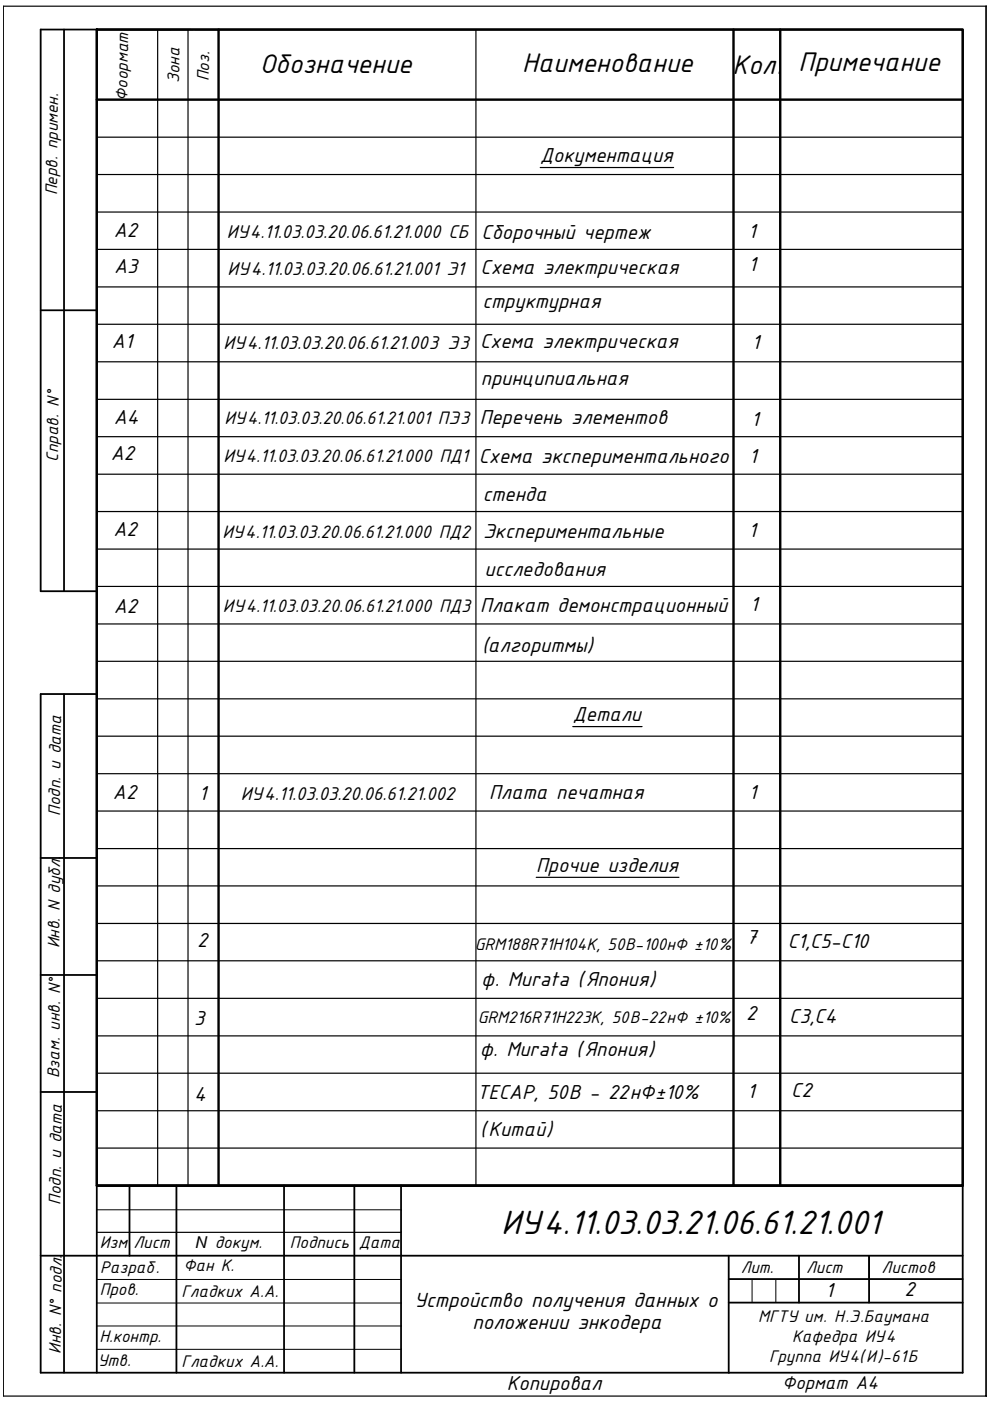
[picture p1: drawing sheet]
<svg xmlns="http://www.w3.org/2000/svg" width="210mm" height="297mm" viewBox="0 0 210 297" stroke-linecap="round" stroke-linejoin="round" font-family="sans-serif">
<defs><g id="words">
<text font-size="7.7" x="106.2" y="261.5">ИУ4.11.03.03.21.06.61.21.001</text>
<g font-size="6.2">
<text x="55.1" y="15.5">Обозначение</text>
<text x="110.7" y="15.2">Наименование</text>
<text x="155.3" y="15.7">Кол.</text>
<text x="169.3" y="15.1">Примечание</text>
</g>
<g font-size="4.7">
<text x="87.8" y="277.1">Устройство получения данных о</text>
<text x="100.1" y="281.8">положении энкодера</text>
</g>
<g font-size="4.6">
<text x="114.5" y="34.3">Документация</text>
<text x="24.1" y="50.3">A2</text>
<text x="102.1" y="50.7">Сборочный чертеж</text>
<text x="158.6" y="50.5">1</text>
<text x="24.2" y="57.9">A3</text>
<text x="101.9" y="58">Схема электрическая</text>
<text x="158.7" y="57.4">1</text>
<text x="102.3" y="65.4">структурная</text>
<text x="23.7" y="73.8">A1</text>
<text x="101.8" y="73.8">Схема электрическая</text>
<text x="159.4" y="74">1</text>
<text x="102" y="81.5">принципиальная</text>
<text x="24.1" y="89.8">A4</text>
<text x="101.7" y="89.9">Перечень элементов</text>
<text x="159.2" y="90.4">1</text>
<text x="23.5" y="97.6">A2</text>
<text x="101.5" y="98.2">Схема экспериментального</text>
<text x="158.9" y="98.2">1</text>
<text x="102.3" y="106.3">стенда</text>
<text x="24" y="113.7">A2</text>
<text x="102.5" y="114">Экспериментальные</text>
<text x="158.7" y="113.7">1</text>
<text x="102.7" y="122">исследования</text>
<text x="24.1" y="130">A2</text>
<text x="101.8" y="129.7">Плакат демонстрационный</text>
<text x="159.1" y="129.5">1</text>
<text x="102.2" y="138.3">(алгоритмы)</text>
<text x="121.4" y="152.9">Детали</text>
<text x="23.9" y="169.5">A2</text>
<text x="42.1" y="169.7">1</text>
<text x="103.7" y="169.4">Плата печатная</text>
<text x="158.8" y="169.5">1</text>
<text x="113.7" y="184.8">Прочие изделия</text>
<text x="41.8" y="200.7">2</text>
<text x="158.2" y="200.2">7</text>
<text x="167" y="201">C1,C5-C10</text>
<text x="102.1" y="209.1">ф. Murata (Япония)</text>
<text x="41.2" y="217.3">3</text>
<text x="158.2" y="216.3">2</text>
<text x="167.3" y="216.9">C3,C4</text>
<text x="101.8" y="223.8">ф. Murata (Япония)</text>
<text x="41.2" y="233.4">4</text>
<text x="101.1" y="233">TECAP, 50В - 22нФ±10%</text>
<text x="158.4" y="232.9">1</text>
<text x="167.8" y="232.7">C2</text>
<text x="101.8" y="240.9">(Китай)</text>
<text x="175" y="275">1</text>
<text x="191.8" y="274.9">2</text>
<text x="107.5" y="294.8">Копировал</text>
</g>
<g font-size="4.2">
<text x="48.1" y="50.4">ИУ4.11.03.03.20.06.61.21.000 СБ</text>
<text x="48.2" y="58.3">ИУ4.11.03.03.20.06.61.21.001 Э1</text>
<text x="47.4" y="74">ИУ4.11.03.03.20.06.61.21.003 Э3</text>
<text x="51.1" y="169.7">ИУ4.11.03.03.20.06.61.21.002</text>
<text x="165.8" y="294.4">Формат А4</text>
</g>
<g font-size="4.1">
<text x="47.6" y="89.9">ИУ4.11.03.03.20.06.61.21.001 ПЭ3</text>
<text x="47.4" y="98">ИУ4.11.03.03.20.06.61.21.000 ПД1</text>
<text x="47.2" y="114">ИУ4.11.03.03.20.06.61.21.000 ПД2</text>
<text x="47.3" y="129.8">ИУ4.11.03.03.20.06.61.21.000 ПД3</text>
</g>
<g font-size="3.8">
<text x="38" y="17.7" transform="rotate(-89 38 17.7)">Зона</text>
<text x="44.3" y="17.3" transform="rotate(-89 44.3 17.3)">Поз.</text>
<text x="27" y="21.3" transform="rotate(-89 27 21.3)">Фоормат</text>
<text x="12.1" y="41.4" transform="rotate(-89 12.1 41.4)">Перв. примен.</text>
<text x="12.3" y="97.9" transform="rotate(-89 12.3 97.9)">Справ. N°</text>
<text x="12.7" y="173" transform="rotate(-89 12.7 173)">Подп. и дата</text>
<text x="12.6" y="201" transform="rotate(-89 12.6 201)">Инв. N дубл.</text>
<text x="100.7" y="201.5">GRM188R71H104K, 50В-100нФ ±10%</text>
<text x="101.3" y="217">GRM216R71H223K, 50В-22нФ ±10%</text>
<text x="12.6" y="228.6" transform="rotate(-89 12.6 228.6)">Взам. инв. N°</text>
<text x="12.9" y="255.4" transform="rotate(-89 12.9 255.4)">Подп. и дата</text>
<text x="21.2" y="264.5">Изм</text>
<text x="21.2" y="269.9">Разраб.</text>
<text x="28.3" y="264.6">Лист</text>
<text x="38.9" y="269.6">Фан К.</text>
<text x="61.5" y="264.6">Подпись</text>
<text x="76.1" y="264.6">Дата</text>
<text x="157" y="269.9">Лит.</text>
<text x="186.9" y="270">Листов</text>
<text x="21.2" y="274.6">Пров.</text>
<text x="38.5" y="275.1">Гладких А.А.</text>
<text x="170.9" y="270">Лист</text>
<text x="160.8" y="280.3">МГТУ им. Н.Э.Баумана</text>
<text x="12.9" y="287" transform="rotate(-89 12.9 287)">Инв. N° подл.</text>
<text x="21.1" y="284.5">Н.контр.</text>
<text x="167.9" y="284.4">Кафедра ИУ4</text>
<text x="20.8" y="289.6">Утв.</text>
<text x="38.5" y="289.9">Гладких А.А.</text>
<text x="163.1" y="288.8">Группа ИУ4(И)-61Б</text>
</g>
<text font-size="3.5" x="41.3" y="264.5">N докум.</text>
</g></defs>
<!-- layer: KONTUR -->
<path d="M.7 1.3h208.4v294.7h-208.4zM209.1 1.3h.1M209.1 1.3v294.7M209.1 296h.1" fill="none" stroke="#000" stroke-width=".25"/>
<g fill="none" stroke="#000" stroke-width=".38">
<path d="M13.6 6.3v119M20.5 6.3v245.1h183.6M8.6 65.8h11.9M20.5 125.3h-11.9v-119h195.5v284.7h-195.5v-143.8h11.9M13.6 147.2v143.8M8.6 181.9h11.9M8.6 206.7h11.9M8.6 231.5h11.9M20.5 251.4v39.6M27.5 251.4v14.8M37.4 251.4v39.6M60.2 251.4v39.6"/>
<path d="M75.1 251.4v39.6M85 251.4v39.6M8.6 266.2h195.5M154.5 266.2v24.8M154.5 276.2h49.6M154.5 271.2h49.6M169.4 266.2v10M184.3 266.2v10"/>
</g>
<path d="M20.5 256.5h64.5M20.5 276.3h64.5M20.5 271.3h64.5M159.5 271.4v4.7M164.5 271.4v4.7M20.5 286.1h64.5M20.5 281.1h64.5" fill="none" stroke="#000" stroke-width=".21"/>
<!-- layer: 0 -->
<path d="M20.5 261.3h64.5M184.3 266.2v5M154.5 291h.1" fill="none" stroke="#000" stroke-width=".25"/>
<path d="M20.5 6.3h183.6v245.1h-183.6zM46.3 6.3v245.1M155.5 6.3v245.1M165.4 6.3v245.1M20.5 21.1h183.6M20.5 251.4h183.6" fill="none" stroke="#000" stroke-width=".51"/>
<g fill="none" stroke="#000" stroke-width=".25">
<path d="M20.5 29.1h183.6M20.5 37h183.6M20.5 45h183.6M20.5 52.9h183.6M20.5 60.8h183.6M20.5 68.7h183.6M20.5 76.7h183.6M20.5 84.7h183.6M20.5 92.6h183.6M20.5 100.5h183.6M20.5 108.5h183.6M20.5 116.4h183.6"/>
<path d="M20.5 124.3h183.6M20.5 132.3h183.6M20.5 140.2h183.6M20.5 148.2h183.6M20.5 156.1h183.6M20.5 164h183.6M20.5 172h183.6M20.5 179.9h183.6M20.5 187.8h183.6M20.5 195.8h183.6M20.5 203.7h183.6M20.5 211.7h183.6"/>
<path d="M20.5 219.6h183.6M20.5 227.5h183.6M20.5 235.5h183.6M20.5 243.4h183.6"/>
</g>
<!-- layer: LAYER0VIEW0 -->
<path d="M26.5 6.3h9.9M40.4 6.3h-19.9h12.9v245.1h6.5v-245.1h-6.5h7.5M41.4 6.3h59.5" fill="none" stroke="#000" stroke-width=".25"/>
<path d="M114.5 35.5h28.3M121.4 154.1h14.7M113.7 186h30.3" fill="none" stroke="#000" stroke-width=".25"/>
<!-- layer: lo -->
<path d="M100.9 6.3v245.1" fill="none" stroke="#000" stroke-width=".25"/>
<use href="#words"/>
</svg>
